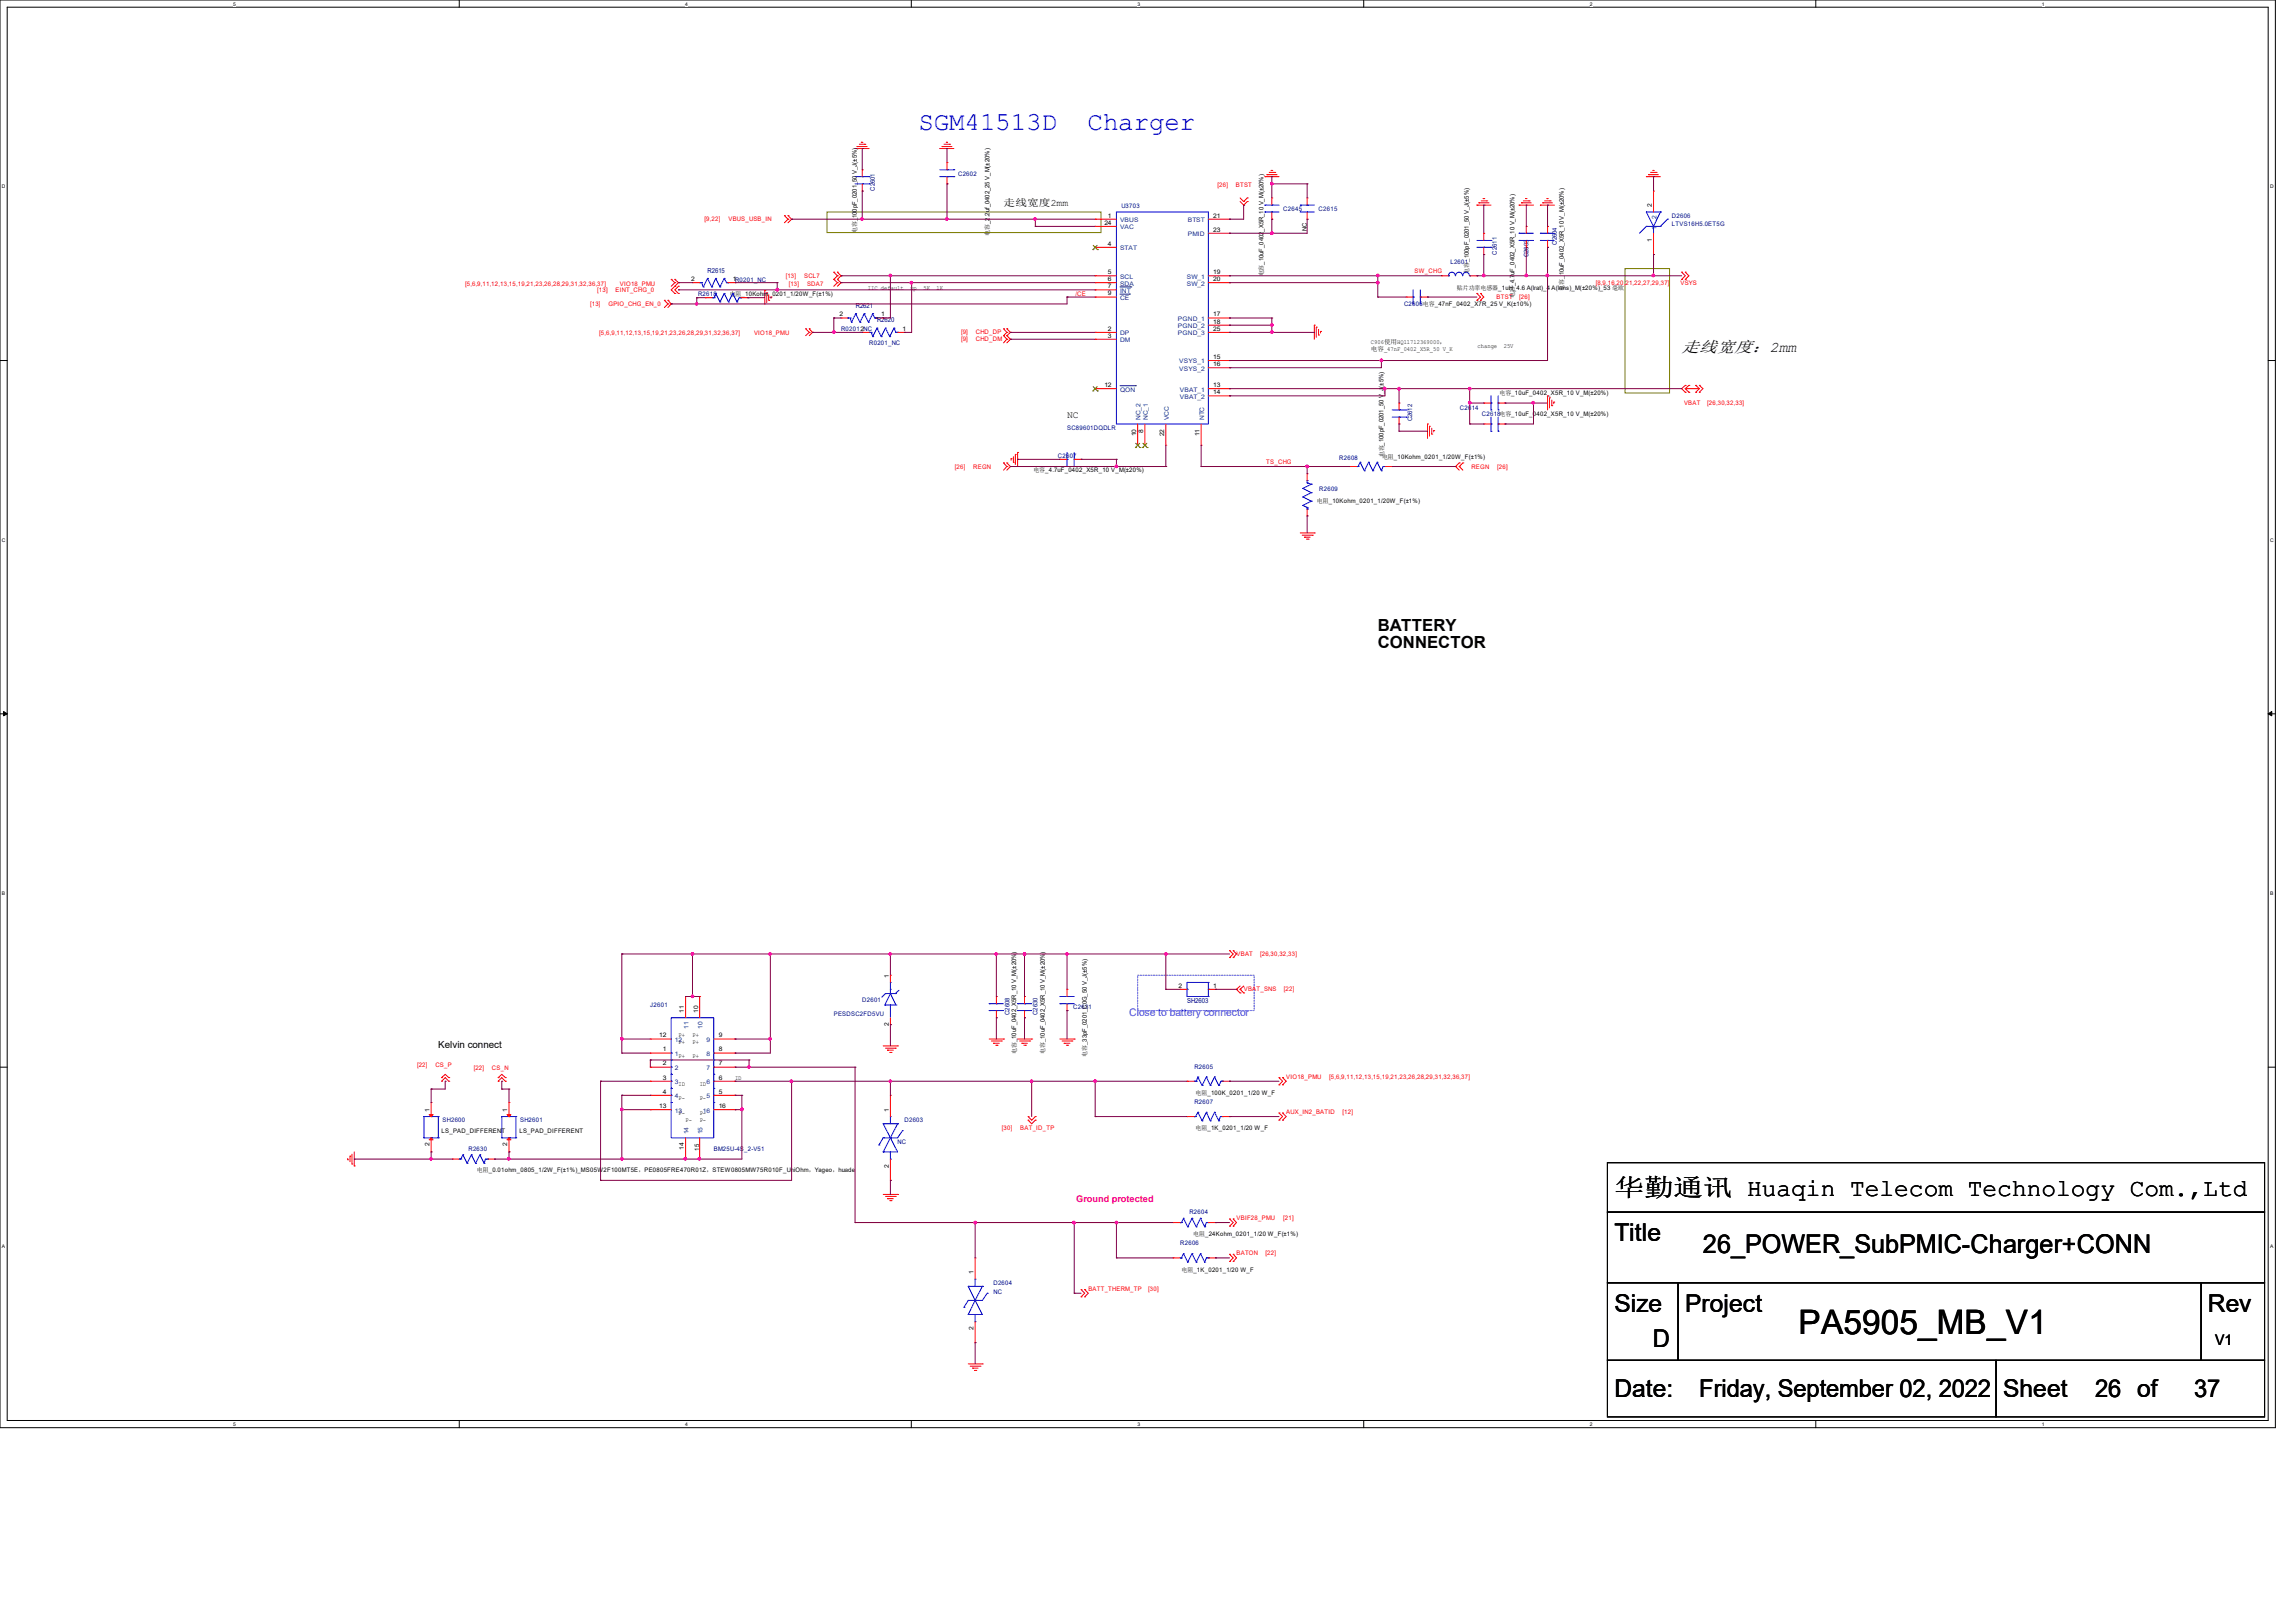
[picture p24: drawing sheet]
<svg xmlns="http://www.w3.org/2000/svg" width="297mm" height="210mm" viewBox="0 0 297 210" stroke-linecap="round" stroke-linejoin="round" font-family="sans-serif">
<defs><g id="words">
<text font-size="4.4" x="232.7" y="172.6">PA5905_MB_V1</text>
<g font-size="3.3" fill="#00f">
<text x="118.9" y="16.8">SGM41513D</text>
<text x="140.7" y="16.8">Charger</text>
</g>
<text font-size="3.3" x="220.4" y="162.1">26_POWER_SubPMIC-Charger+CONN</text>
<g font-size="3.2">
<text x="209" y="154.8">华勤通讯 Huaqin Telecom Technology Com.,Ltd</text>
<text x="209" y="160.6">Title</text>
<text x="209" y="169.7">Size</text>
<text x="218.1" y="169.7">Project</text>
<text x="285.7" y="169.7">Rev</text>
<text x="213.9" y="174.3">D</text>
<text x="209" y="180.7">Date:</text>
<text x="219.9" y="180.7">Friday, September 02, 2022</text>
<text x="259.3" y="180.7">Sheet</text>
<text x="271.1" y="180.7">26 of</text>
<text x="283.9" y="180.7">37</text>
</g>
<g font-size="2.2">
<text x="178.3" y="81.6">BATTERY</text>
<text x="178.3" y="83.9">CONNECTOR</text>
</g>
<text font-size="2.1" x="217.6" y="45.5">走线宽度：2mm</text>
<text font-size="1.9" x="286.7" y="174.1">V1</text>
<text font-size="1.4" fill="#8000ff" x="146.1" y="131.5">Close to battery connector</text>
<g font-size="1.3">
<text x="129.9" y="26.7">走线宽度2mm</text>
<text x="138.1" y="54.1">NC</text>
<text x="56.7" y="135.6">Kelvin connect</text>
</g>
<text font-size="1.2" fill="#ff0080" x="139.3" y="155.6">Ground protected</text>
<g font-size=".9" fill="#000080">
<text x="91.6" y="35.3">R2615</text>
<text x="110.7" y="39.9">R2621</text>
<text x="113.5" y="41.7">R2620</text>
<text x="153.6" y="129.8">SH2603</text>
</g>
<g font-size=".8" fill="#000080">
<text x="124" y="22.7">C2602</text>
<text x="113.2" y="24.7" transform="rotate(-90 113.2 24.7)">C2601</text>
<text x="145.1" y="26.9">U3703</text>
<text x="166.1" y="27.3">C2645</text>
<text x="170.7" y="27.3">C2615</text>
<text x="216.4" y="28.2">D2606</text>
<text x="216.4" y="29.3">LTVS16H5.0ET5G</text>
<text x="187.7" y="34.2">L2601</text>
<text x="193.7" y="32.9" transform="rotate(-90 193.7 32.9)">C2611</text>
<text x="197.8" y="33.3" transform="rotate(-90 197.8 33.3)">C2603</text>
<text x="201.5" y="31.7" transform="rotate(-90 201.5 31.7)">C2604</text>
<text x="90.3" y="38.3">R2618</text>
<text x="181.7" y="39.6">C2606电容_47nF_0402_X7R_25 V_K(±10%)</text>
<text x="108.8" y="42.8">R0201_NC</text>
<text x="112.5" y="44.7">R0201_NC</text>
<text x="188.9" y="53.1">C2614</text>
<text x="191.8" y="53.8">C2618电容_10uF_0402_X5R_10 V_M(±20%)</text>
<text x="136.9" y="59.3">C2607</text>
<text x="138.1" y="55.6">SC89601DQDLR</text>
<text x="173.3" y="59.5">R2608</text>
<text x="182.7" y="54.5" transform="rotate(-90 182.7 54.5)">C2612</text>
<text x="170.7" y="63.6">R2609</text>
<text x="84.2" y="130.3">J2601</text>
<text x="107.9" y="131.5">PESDSC2FD5VU</text>
<text x="111.6" y="129.7">D2601</text>
<text x="130.6" y="131.3" transform="rotate(-90 130.6 131.3)">C2608</text>
<text x="134.3" y="131.3" transform="rotate(-90 134.3 131.3)">C2630</text>
<text x="138.9" y="130.5">C2631</text>
<text x="154.6" y="142.9">R2607</text>
<text x="154.6" y="138.3">R2605</text>
<text x="57.3" y="145.2">SH2600</text>
<text x="60.6" y="148.9">R2630</text>
<text x="67.3" y="145.2">SH2601</text>
<text x="92.4" y="148.9">BM25U-4S_2-V51</text>
<text x="116.2" y="148">NC</text>
<text x="117.1" y="145.2">D2603</text>
<text x="152.7" y="161.2">R2606</text>
<text x="153.9" y="157.1">R2604</text>
<text x="128.6" y="166.3">D2604</text>
<text x="128.6" y="167.4">NC</text>
</g>
<g font-size=".8" fill="#f00">
<text x="91.2" y="28.7">[9,22]</text>
<text x="94.3" y="28.7">VBUS_USB_IN</text>
<text x="157.6" y="24.2">[26]</text>
<text x="159.9" y="24.2">BTST</text>
<text x="101.7" y="36">[13]</text>
<text x="104.1" y="36">SCL7</text>
<text x="183.1" y="35.3">SW_CHG</text>
<text x="60.2" y="37">[5,6,9,11,12,13,15,19,21,23,26,28,29,31,32,36,37]</text>
<text x="76.4" y="39.6">[13]</text>
<text x="77.3" y="37.8">[13]</text>
<text x="78.7" y="39.6">GPIO_CHG_EN_0</text>
<text x="79.7" y="37.8">EINT_CHG_0</text>
<text x="80.2" y="37">VIO18_PMU</text>
<text x="102.1" y="37">[13]</text>
<text x="104.4" y="37">SDA7</text>
<text x="139.2" y="38.3">/CE</text>
<text x="193.7" y="38.7">BTST</text>
<text x="196.6" y="38.7">[26]</text>
<text x="206.5" y="36.9">[8,9,16,20,21,22,27,29,37]</text>
<text x="217.5" y="36.9">VSYS</text>
<text x="77.6" y="43.4">[5,6,9,11,12,13,15,19,21,23,26,28,29,31,32,36,37]</text>
<text x="97.6" y="43.4">VIO18_PMU</text>
<text x="124.4" y="43.2">[9]</text>
<text x="124.4" y="44.1">[9]</text>
<text x="126.3" y="43.2">CHD_DP</text>
<text x="126.3" y="44.1">CHD_DM</text>
<text x="217.9" y="52.4">VBAT</text>
<text x="221" y="52.4">[26,30,32,33]</text>
<text x="163.9" y="60">TS_CHG</text>
<text x="123.6" y="60.7">[26]</text>
<text x="125.9" y="60.7">REGN</text>
<text x="190.4" y="60.7">REGN</text>
<text x="193.8" y="60.7">[26]</text>
<text x="160" y="123.7">VBAT</text>
<text x="163.1" y="123.7">[26,30,32,33]</text>
<text x="161" y="128.2">VBAT_SNS</text>
<text x="166.2" y="128.2">[22]</text>
<text x="54" y="138.1">[22]</text>
<text x="56.3" y="138.1">CS_P</text>
<text x="61.3" y="138.5">[22]</text>
<text x="63.7" y="138.5">CS_N</text>
<text x="166.5" y="139.6">VIO18_PMU</text>
<text x="172" y="139.6">[5,6,9,11,12,13,15,19,21,23,26,28,29,31,32,36,37]</text>
<text x="129.7" y="146.2">[30]</text>
<text x="132" y="146.2">BAT_ID_TP</text>
<text x="166.5" y="144.1">AUX_IN2_BATID</text>
<text x="173.7" y="144.1">[12]</text>
<text x="160" y="157.9">VBIF28_PMU</text>
<text x="166.1" y="157.9">[21]</text>
<text x="140.9" y="167">BATT_THERM_TP</text>
<text x="148.6" y="167">[30]</text>
<text x="160" y="162.4">BATON</text>
<text x="163.8" y="162.4">[22]</text>
</g>
<g font-size=".8">
<text x="142.9" y="29.1">24</text>
<text x="143.4" y="28.2">1</text>
<text x="157" y="28.2">21</text>
<text x="157" y="30">23</text>
<text x="169.1" y="29.9" transform="rotate(-90 169.1 29.9)">NC</text>
<text x="213.8" y="26.8" transform="rotate(-90 213.8 26.8)">2</text>
<text x="110.9" y="30.2" transform="rotate(-90 110.9 30.2)">电容_100pF_0201_50 V_J(±5%)</text>
<text x="128.1" y="30.5" transform="rotate(-90 128.1 30.5)">电容_2.2uf_0402_25 V_M(±20%)</text>
<text x="143.4" y="31.8">4</text>
<text x="143.4" y="35.5">5</text>
<text x="157" y="35.5">19</text>
<text x="163.5" y="35.8" transform="rotate(-90 163.5 35.8)">电容_10uF_0402_X5R_10 V_M(±20%)</text>
<text x="190.1" y="35.4" transform="rotate(-90 190.1 35.4)">电容_100pF_0201_50 V_J(±5%)</text>
<text x="213.8" y="31.3" transform="rotate(-90 213.8 31.3)">1</text>
<text x="89.5" y="36.4">2</text>
<text x="94.4" y="38.3">电阻_10Kohm_0201_1/20W_F(±1%)</text>
<text x="94.8" y="36.4">1R0201_NC</text>
<text x="108.6" y="40.9">2</text>
<text x="112.3" y="37.5">IIC default</text>
<text x="114" y="40.9">1</text>
<text x="117.8" y="37.5">up</text>
<text x="119.5" y="37.5">5K</text>
<text x="121.2" y="37.5">1K</text>
<text x="143.4" y="36.4">6</text>
<text x="143.4" y="37.3">7</text>
<text x="143.4" y="38.2">9</text>
<text x="157" y="40.9">17</text>
<text x="157" y="41.9">18</text>
<text x="157" y="36.4">20</text>
<text x="188.6" y="37.5">贴片功率电感器_1uH_4.6 A(lrat)_4 A(lrms)_M(±20%)_53 毫欧</text>
<text x="196" y="38.6" transform="rotate(-90 196 38.6)">电容_4.7uF_0402_X5R_10 V_M(±20%)</text>
<text x="202.4" y="37.6" transform="rotate(-90 202.4 37.6)">电容_10uF_0402_X5R_10 V_M(±20%)</text>
<text x="111.4" y="42.8">2</text>
<text x="116.8" y="42.8">1</text>
<text x="143.4" y="42.8">2</text>
<text x="143.4" y="43.7">3</text>
<text x="157" y="46.4">15</text>
<text x="157" y="47.4">16</text>
<text x="157" y="42.8">25</text>
<text x="177.4" y="45.4">电容_47nF_0402_X5R_50 V_K</text>
<text x="177.4" y="44.6">C906使用HQ11712369000，</text>
<text x="191.2" y="45">change</text>
<text x="194.6" y="45">25V</text>
<text x="142.9" y="50.1">12</text>
<text x="157" y="50.1">13</text>
<text x="157" y="51">14</text>
<text x="194.1" y="51.1">电容_10uF_0402_X5R_10 V_M(±20%)</text>
<text x="147" y="56.4" transform="rotate(-90 147 56.4)">10</text>
<text x="147.9" y="56" transform="rotate(-90 147.9 56)">8</text>
<text x="150.7" y="56.4" transform="rotate(-90 150.7 56.4)">22</text>
<text x="155.2" y="56.4" transform="rotate(-90 155.2 56.4)">11</text>
<text x="178.9" y="59.4">电阻_10Kohm_0201_1/20W_F(±1%)</text>
<text x="179.1" y="59.2" transform="rotate(-90 179.1 59.2)">电容_100pF_0201_50 V_J(±5%)</text>
<text x="133.7" y="61.1">电容_4.7uF_0402_X5R_10 V_M(±20%)</text>
<text x="170.4" y="65.1">电阻_10Kohm_0201_1/20W_F(±1%)</text>
<text x="88.5" y="131.1" transform="rotate(-90 88.5 131.1)">11</text>
<text x="90.3" y="131.1" transform="rotate(-90 90.3 131.1)">10</text>
<text x="115" y="126.5" transform="rotate(-90 115 126.5)">1</text>
<text x="152.5" y="127.8">2</text>
<text x="157" y="127.8">1</text>
<text x="85.3" y="134.2">12</text>
<text x="85.8" y="136.1">1</text>
<text x="85.8" y="137.9">2</text>
<text x="87.8" y="136.9">P+</text>
<text x="87.8" y="135.1">P+</text>
<text x="87.8" y="134.2">P+</text>
<text x="89.6" y="136.9">P+</text>
<text x="89.6" y="135.1">P+</text>
<text x="89.6" y="134.2">P+</text>
<text x="93" y="137.9">7</text>
<text x="93" y="136.1">8</text>
<text x="93" y="134.2">9</text>
<text x="115" y="132.8" transform="rotate(-90 115 132.8)">2</text>
<text x="131.5" y="136.4" transform="rotate(-90 131.5 136.4)">电容_10uF_0402_X5R_10 V_M(±20%)</text>
<text x="135.2" y="136.4" transform="rotate(-90 135.2 136.4)">电容_10uF_0402_X5R_10 V_M(±20%)</text>
<text x="140.7" y="136.7" transform="rotate(-90 140.7 136.7)">电容_33pF_0201_C0G_50 V_J(±5%)</text>
<text x="55.6" y="143.9" transform="rotate(-90 55.6 143.9)">1</text>
<text x="65.7" y="143.9" transform="rotate(-90 65.7 143.9)">1</text>
<text x="85.3" y="143.4">13</text>
<text x="85.8" y="139.7">3</text>
<text x="85.8" y="141.5">4</text>
<text x="87.8" y="142.4">P-</text>
<text x="87.8" y="140.6">ID</text>
<text x="90.6" y="142.4">P-</text>
<text x="90.6" y="140.6">ID</text>
<text x="93" y="141.5">5</text>
<text x="93" y="139.7">6</text>
<text x="93" y="143.4">16</text>
<text x="95.1" y="139.7">ID</text>
<text x="115" y="143.9" transform="rotate(-90 115 143.9)">1</text>
<text x="154.7" y="141.7">电阻_100K_0201_1/20 W_F</text>
<text x="55.6" y="148.3" transform="rotate(-90 55.6 148.3)">2</text>
<text x="57.2" y="146.6">LS_PAD_DIFFERENT</text>
<text x="65.7" y="148.3" transform="rotate(-90 65.7 148.3)">2</text>
<text x="67.2" y="146.6">LS_PAD_DIFFERENT</text>
<text x="87.8" y="144.3">P-</text>
<text x="88.5" y="148.8" transform="rotate(-90 88.5 148.8)">14</text>
<text x="88.7" y="145.2">P-</text>
<text x="90.5" y="148.9" transform="rotate(-90 90.5 148.9)">15</text>
<text x="90.6" y="145.2">P-</text>
<text x="90.6" y="144.3">P-</text>
<text x="154.7" y="146.3">电阻_1K_0201_1/20 W_F</text>
<text x="61.7" y="151.6">电阻_0.01ohm_0805_1/2W_F(±1%)_MS05W2F100MT5E，PE0805FRE470R01Z，STEW0805MW75R010F_UniOhm，Yageo，huade</text>
<text x="115" y="151.1" transform="rotate(-90 115 151.1)">2</text>
<text x="154.4" y="159.9">电阻_24Kohm_0201_1/20 W_F(±1%)</text>
<text x="126" y="164.9" transform="rotate(-90 126 164.9)">1</text>
<text x="152.9" y="164.5">电阻_1K_0201_1/20 W_F</text>
<text x="126" y="172.1" transform="rotate(-90 126 172.1)">2</text>
</g>
<g font-size=".8" fill="#004080">
<text x="145" y="28.7">VBUS</text>
<text x="145" y="29.7">VAC</text>
<text x="153.7" y="28.7">BTST</text>
<text x="214.4" y="29.7" transform="rotate(-90 214.4 29.7)">1</text>
<text x="214.4" y="28.4" transform="rotate(-90 214.4 28.4)">2</text>
<text x="145" y="32.4">STAT</text>
<text x="153.7" y="30.6">PMID</text>
<text x="145" y="36.1">SCL</text>
<text x="145" y="37">SDA</text>
<text x="145" y="37.9">INT</text>
<text x="145" y="38.8">CE</text>
<text x="152.4" y="41.5">PGND_1</text>
<text x="153.6" y="36.1">SW_1</text>
<text x="153.6" y="37">SW_2</text>
<text x="145" y="43.4">DP</text>
<text x="145" y="44.3">DM</text>
<text x="152.4" y="42.5">PGND_2</text>
<text x="152.4" y="43.4">PGND_3</text>
<text x="152.6" y="47">VSYS_1</text>
<text x="152.6" y="48">VSYS_2</text>
<text x="145" y="50.7">QON</text>
<text x="152.7" y="50.7">VBAT_1</text>
<text x="152.7" y="51.6">VBAT_2</text>
<text x="147.6" y="54.4" transform="rotate(-90 147.6 54.4)">NC_2</text>
<text x="148.5" y="54.4" transform="rotate(-90 148.5 54.4)">NC_1</text>
<text x="151.3" y="54.4" transform="rotate(-90 151.3 54.4)">VCC</text>
<text x="155.8" y="54.4" transform="rotate(-90 155.8 54.4)">NTC</text>
<text x="87.3" y="136.6">1</text>
<text x="87.3" y="134.8">12</text>
<text x="89.1" y="133.1" transform="rotate(-90 89.1 133.1)">11</text>
<text x="90.9" y="133.1" transform="rotate(-90 90.9 133.1)">10</text>
<text x="91.4" y="136.6">8</text>
<text x="91.4" y="134.8">9</text>
<text x="87.3" y="138.5">2</text>
<text x="87.3" y="140.3">3</text>
<text x="87.3" y="142.1">4</text>
<text x="87.3" y="144">13</text>
<text x="91" y="144">16</text>
<text x="91.4" y="142.1">5</text>
<text x="91.4" y="140.3">6</text>
<text x="91.4" y="138.5">7</text>
<text x="89.1" y="146.8" transform="rotate(-90 89.1 146.8)">14</text>
<text x="90.9" y="146.8" transform="rotate(-90 90.9 146.8)">15</text>
</g>
<g font-size=".6">
<text x="30.2" y=".7">5</text>
<text x="88.7" y=".7">4</text>
<text x="147.2" y=".7">3</text>
<text x="205.7" y=".7">2</text>
<text x="264.2" y=".7">1</text>
<text x=".3" y="24.4">D</text>
<text x="293.8" y="24.4">D</text>
<text x=".3" y="70.1">C</text>
<text x="293.8" y="70.1">C</text>
<text x=".3" y="115.8">B</text>
<text x="293.8" y="115.8">B</text>
<text x=".3" y="161.5">A</text>
<text x="293.8" y="161.5">A</text>
<text x="30.2" y="184.5">5</text>
<text x="88.7" y="184.5">4</text>
<text x="147.2" y="184.5">3</text>
<text x="205.7" y="184.5">2</text>
<text x="264.2" y="184.5">1</text>
</g>
</g></defs>
<path d="M0 0h294.5v184.7h-294.5zM.9 .9h292.6v182.9h-292.6z" fill="none" stroke="#000" stroke-width=".13"/>
<g fill="#fff">
<path d="M30.2 .1h.3v.7h-.3z"/>
<path d="M30.2 183.9h.3v.8h-.3z"/>
</g>
<path d="M59.4 0v.9M59.4 183.8v.9" fill="none" stroke="#000" stroke-width=".13"/>
<g fill="#fff">
<path d="M88.7 .1h.3v.7h-.3z"/>
<path d="M88.7 183.9h.3v.8h-.3z"/>
</g>
<path d="M117.9 0v.9M117.9 183.8v.9" fill="none" stroke="#000" stroke-width=".13"/>
<g fill="#fff">
<path d="M147.2 .1h.3v.7h-.3z"/>
<path d="M147.2 183.9h.3v.8h-.3z"/>
</g>
<path d="M176.5 0v.9M176.5 183.8v.9" fill="none" stroke="#000" stroke-width=".13"/>
<g fill="#fff">
<path d="M205.7 .1h.4v.7h-.4z"/>
<path d="M205.7 183.9h.4v.8h-.4z"/>
</g>
<path d="M235 0v.9M235 183.8v.9" fill="none" stroke="#000" stroke-width=".13"/>
<g fill="#fff">
<path d="M264.2 .1h.4v.7h-.4z"/>
<path d="M264.2 183.9h.4v.8h-.4z"/>
<path d="M.3 23.8h.4v.7h-.4z"/>
<path d="M293.8 23.8h.5v.7h-.5z"/>
<path d="M.3 69.5h.4v.7h-.4z"/>
<path d="M293.8 69.5h.5v.7h-.5z"/>
</g>
<path d="M0 46.7h.9M293.5 46.7h1" fill="none" stroke="#000" stroke-width=".13"/>
<g fill="#fff">
<path d="M.3 115.2h.4v.8h-.4z"/>
<path d="M293.8 115.2h.4v.8h-.4z"/>
</g>
<path d="M0 92.4h.9M293.5 92.4h1" fill="none" stroke="#000" stroke-width=".13"/>
<path d="M.5 92.1l.4 .3-.4 .2zM293.5 92.4l.5-.3v.5z" fill="#000" stroke="#000" stroke-width=".13"/>
<g fill="#fff">
<path d="M.3 161h.3v.7h-.3z"/>
<path d="M293.8 161h.4v.7h-.4z"/>
</g>
<path d="M0 138.1h.9M293.5 138.1h1M208 156.8h85.1v9.2h-85.1zM208 150.5h85.1v6.3h-85.1zM208 166h9.2v10h-9.2zM208 176h50.3v7.3h-50.3zM217.2 166h67.7v10h-67.7zM258.3 176h34.8v7.3h-34.8zM284.9 166h8.2v10h-8.2z" fill="none" stroke="#000" stroke-width=".13"/>
<path d="M107 27.4h35.5v2.7h-35.5zM210.3 34.8h5.8v16h-5.8z" fill="none" stroke="#808000" stroke-width=".13"/>
<path d="M147.2 126.2h15.1v4.6h-15.1z" fill="none" stroke="#8000ff" stroke-width=".13" stroke-dasharray=".2 .2"/>
<g fill="none" stroke="#f00" stroke-width=".13">
<path d="M110.7 19.2h.1M110.7 19.2h1.8M110.9 19h.1M110.9 19h1.3M111.2 18.7h.7M111.5 18.4h.1M111.5 18.4h.2M111.9 18.7h.1M121.6 19.2h.1M121.6 19.2h1.8M121.9 19h.1M121.9 19h1.3"/>
<path d="M122.2 18.7h.7M122.5 18.4h.1M122.9 18.7h.1M86 38.9h.1M86 38.9l.4 .4M86.4 39.3h.1M86.4 38.9h.1M86.4 39.3l-.4 .5M86.4 38.9l.5 .4M86.9 36.2h.1M86.9 39.3h.1M86.9 36.2l.4 .4"/>
<path d="M86.9 39.3l-.5 .5M87.3 36.6h.1M87.3 36.2h.1M87.3 37h.1M87.3 38h.1M87.3 36.6l-.4 .4M87.3 36.2l.5 .4M87.8 36.6h.1M87.8 37h.1M87.8 38h.1M87.8 36.6l-.9 .9 .4 .5M87.8 37l-.5 .5 .5 .5"/>
<path d="M89.6 36.6h.1M89.6 36.6h1M91.3 38.5h.1M91.3 38.5h.9M94.2 36.6h.9M95.1 36.6h.1M95.8 38.5h1M96.8 38.5h.1M99 37.6h.1M99 37.6v1.8M99.2 37.9h.1M99.2 37.9v1.3"/>
<path d="M99.5 38.9h.1M99.5 38.1v.8M99.8 38.4h.1M99.8 38.4v.2M101.5 27.9h.1M101.5 27.9l.5 .5M102 28.4h.1M102 27.9h.1M102 28.4l-.5 .4M102 27.9l.4 .5M102.4 28.4h.1M102.4 28.4l-.4 .4"/>
<path d="M107.9 35.2h.1M107.9 36.2h.1M107.9 35.2l.5 .5M107.9 36.2l.5 .4M108.4 35.7h.1M108.4 35.2h.1M108.4 36.6h.1M108.4 36.2h.1M108.4 35.7l-.5 .5M108.4 35.2l.4 .5M108.4 36.6l-.5 .4M108.4 36.2l.4 .4"/>
<path d="M108.8 35.7h.1M108.8 36.6h.1M108.8 35.7l-.4 .5M108.8 36.6l-.4 .4M111.6 24.7h.1M111.6 22h.1M111.6 22v.9M111.6 23.8v.9M122.6 23.8h.1M122.6 21h.1M122.6 21v1M122.6 22.9v.9"/>
<path d="M141.7 28.4h.1M141.7 32h.1M141.7 35.7h.1M141.7 36.6h.1M141.7 37.5h.1M141.7 38.4h.1M141.7 29.3h.1M141.7 36.6h2.8M141.7 35.7h2.8M141.7 38.4h2.8M141.7 28.4h2.8M141.7 32h2.8"/>
<path d="M141.7 37.5h2.8M141.7 29.3h2.8M156.4 36.6h2.7M156.4 35.7h2.7M156.4 28.4h2.7M156.4 30.2h2.7M159.1 35.7h.1M159.1 36.6h.1M159.1 28.4h.1M159.1 30.2h.1M160.5 25.6l.5 .5M160.5 26.1l.5 .4"/>
<path d="M161 26.1h.1M161 26.5h.1M161.4 25.6h.1M161.4 26.1h.1M161.4 25.6l-.4 .5M161.4 26.1l-.4 .4M163.7 22.9h.1M163.7 22.9h1.8M164 22.6h.1M164 22.6h1.3M164.3 22.3h.7M164.5 22.1h.1"/>
<path d="M164.5 22.1h.2M164.6 25.6h.1M164.6 28.4h.1M164.6 25.6v.9M164.6 27.4v1M165 22.3h.1M169.2 25.6h.1M169.2 28.4h.1M169.2 25.6v.9M169.2 27.4v1M182 38.4h.1M182 38.4h.9"/>
<path d="M183.8 38.4h.9M184.7 38.4h.1M186.6 35.7h.1M186.6 35.7h.9M190.2 35.7h.9M191.1 26.5h.1M191.1 38h.1M191.1 38.9h.1M191.1 35.7h.1M191.1 26.5h1.9M191.1 38l.5 .4-.5 .5M191.4 26.2h.1"/>
<path d="M191.4 26.2h1.3M191.6 38h.1M191.6 38.9h.1M191.6 38l.4 .4-.4 .5M191.7 26h.7M191.9 25.7h.1M191.9 25.7h.3M192 32.9h.1M192 30.2h.1M192 30.2v.9M192 32v.9M192.4 26h.1"/>
<path d="M196.6 26.5h.1M196.6 26.5h1.9M196.9 26.2h.1M196.9 26.2h1.3M197.1 26h.8M197.4 25.7h.1M197.4 25.7h.2M197.5 29.3h.1M197.5 32h.1M197.5 29.3v.9M197.5 31.1v.9M197.9 26h.1"/>
<path d="M199.3 26.5h.1M199.3 26.5h1.9M199.6 26.2h.1M199.6 26.2h1.3M199.9 26h.7M200.2 25.7h.1M200.2 25.7h.2M200.3 29.3h.1M200.3 32h.1M200.3 29.3v.9M200.3 31.1v.9M200.6 26h.1"/>
<path d="M213.1 22.9h.1M213.1 22.9h1.8M213.4 22.6h.1M213.4 22.6h1.2M213.6 22.3h.7M213.9 22.1h.1M213.9 22.1h.2M214 32.9h.1M214 24.7h.1M214 24.7v2.7M214 30.2v2.7M214.3 22.3h.1"/>
<path d="M217.6 35.2h.1M217.6 36.2h.1M217.6 35.2l.5 .5-.5 .5M218.1 35.2h.1M218.1 36.2h.1M218.1 35.2l.5 .5-.5 .5M104.3 42.5h.1M104.3 42.5l.4 .5M104.7 43h.1M104.7 42.5h.1M104.7 43l-.4 .4M104.7 42.5l.5 .5"/>
<path d="M105.2 43h.1M105.2 43l-.5 .4M108.8 41.1h.1M108.8 41.1h.9M111.6 43h.1M111.6 43h.9M113.4 41.1h.9M114.3 41.1h.1M116.2 43h.9M117.1 43h.1M129.9 42.5h.1M129.9 43.4h.1"/>
<path d="M129.9 59.9h.1M129.9 42.5l.4 .5M129.9 43.4l.4 .5M129.9 59.9l.4 .5M130.3 43h.1M130.3 42.5h.1M130.3 43.9h.1M130.3 43.4h.1M130.3 59.9h.1M130.3 43l-.4 .4M130.3 42.5l.5 .5M130.3 43.9l-.4 .5"/>
<path d="M130.3 43.4l.5 .5M130.3 59.9l.5 .5M130.8 43h.1M130.8 43.9h.1M130.8 43l-.5 .4M130.8 43.9l-.5 .5M130.9 59.4h.1M130.9 59.4v.2M131.1 59.8h.1M131.1 59.1v.7M131.4 58.8h.1M131.4 58.8v1.3"/>
<path d="M131.7 58.5h.1M131.7 58.5v1.9M137.2 59.4h.1M137.2 59.4h.9M139 59.4h.9M139.9 59.4h.1M141.7 43h.1M141.7 43.9h.1M141.7 50.3h.1M141.7 50.3h2.8M141.7 43h2.8M141.7 43.9h2.8"/>
<path d="M147.2 57.6h.1M147.2 54.9v2.7M148.2 57.6h.1M148.2 54.9v2.7M150.9 57.6h.1M150.9 54.9v2.7M155.4 57.6h.1M155.4 54.9v2.7M156.4 50.3h2.7M156.4 41.1h2.7M156.4 43h2.7M156.4 51.2h2.7"/>
<path d="M156.4 46.7h2.7M156.4 47.6h2.7M156.4 42.1h2.7M159.1 50.3h.1M159.1 51.2h.1M159.1 46.7h.1M159.1 47.6h.1M159.1 41.1h.1M159.1 42.1h.1M159.1 43h.1M170.1 42.1h.1M170.1 42.1v1.8"/>
<path d="M170.3 42.3h.1M170.3 42.3v1.3M170.6 43.3h.1M170.6 42.6v.7M170.9 42.9h.1M170.9 42.9v.2M181.1 54.9h.1M181.1 52.2h.1M181.1 52.2v.8M181.1 54v.9M184.7 54.9h.1M184.7 54.9v1.8"/>
<path d="M185 55.2h.1M185 55.2v1.2M185.3 56.2h.1M185.3 55.4v.8M185.5 55.7h.1M185.5 55.7v.2M188.8 59.9h.1M188.8 59.9l-.4 .5M189.3 59.9h.1M189.3 59.9l-.5 .5M192 52.2h.1M192 54.9h.1"/>
<path d="M192 52.2h1M192 54.9h1M193.9 52.2h.9M193.9 54.9h.9M194.8 52.2h.1M194.8 54.9h.1M200.3 51.2h.1M200.3 51.2v1.8M200.5 51.5h.1M200.5 51.5v1.3M200.8 52.5h.1M200.8 51.8v.7"/>
<path d="M201.1 52h.1M201.1 52v.2M218.1 49.9h.1M218.1 50.8h.1M218.1 50.3h.1M218.1 49.9l-.5 .4 .5 .5M218.1 50.3l.5 .5M218.1 50.3h1.8M218.6 50.8h.1M218.6 49.9h.1M218.6 49.9l-.5 .4M219.5 49.9h.1"/>
<path d="M219.5 50.8h.1M219.5 49.9l.4 .4M219.9 50.8h.1M219.9 49.9h.1M219.9 49.9l.5 .4-.5 .5M219.9 50.3l-.4 .5M130.3 60.4h.1M130.3 60.4l-.4 .4M130.8 60.4h.1M130.8 60.4l-.5 .4M168.3 69h1.8M168.5 69.3h1.3"/>
<path d="M168.8 69.5h.1M168.8 69.5h.7M169.1 69.8h.2M169.2 66.8h.1M169.2 61.3h.1M169.2 61.3v.9M169.2 65.9v.9M169.3 69.8h.1M169.8 69.3h.1M170.1 69h.1M174.7 60.4h.1M174.7 60.4h.9"/>
<path d="M179.2 60.4h1M180.2 60.4h.1M188.4 60.4h.1M188.4 60.4l.4 .4M188.8 60.4h.1M188.8 60.4l.5 .4M57.1 139.4h.1M57.1 139.9h.1M57.1 139.4l.5-.4 .5 .4M57.1 139.9l.5-.5 .5 .5M58.1 139.4h.1M58.1 139.9h.1"/>
<path d="M64.5 139.4h.1M64.5 139.9h.1M64.5 139.4l.4-.4 .5 .4M64.5 139.9l.4-.5 .5 .5M65.4 139.4h.1M65.4 139.9h.1M84.2 136.3h.1M84.2 138.1h.1M84.2 139.9h.1M84.2 134.5h.1M84.2 134.5h2.7M84.2 136.3h2.7"/>
<path d="M84.2 138.1h2.7M84.2 139.9h2.7M88.7 128.9h.1M88.7 128.9v2.8M90.6 128.9h.1M90.6 128.9v2.8M92.4 134.5h2.7M92.4 136.3h2.7M92.4 138.1h2.7M92.4 139.9h2.7M95.1 139.9h.1M95.1 138.1h.1"/>
<path d="M95.1 136.3h.1M95.1 134.5h.1M114.3 135.3h1.9M114.6 135.6h1.3M114.9 135.9h.1M114.9 135.9h.7M115.1 136.2h.2M115.2 126.2h.1M115.2 132.6h.1M115.2 126.2v.9M115.2 131.7v.9M115.3 136.2h.1"/>
<path d="M115.9 135.6h.1M116.2 135.3h.1M128 134.5h1.9M128.3 134.7h1.3M128.6 135h.1M128.6 135h.7M128.9 135.3h.1M128.9 128.9h.1M128.9 131.7h.1M128.9 128.9v1M128.9 130.8v.9M129 135.3h.1"/>
<path d="M129.6 134.7h.1M129.9 134.5h.1M131.7 134.5h1.8M132 134.7h1.3M132.2 135h.1M132.2 135h.8M132.5 135.3h.2M132.6 128.9h.1M132.6 131.7h.1M132.6 128.9v1M132.6 130.8v.9M132.7 135.3h.1"/>
<path d="M133.3 134.7h.1M133.5 134.5h.1M137.2 134.5h1.8M137.5 134.7h1.2M137.7 135h.1M137.7 135h.8M138 135.3h.2M138.1 128h.1M138.1 130.8h.1M138.1 128v.9M138.1 129.9v.9M138.2 135.3h.1"/>
<path d="M138.7 134.7h.1M139 134.5h.1M152.7 128h.1M152.7 128h.9M153.6 139.9h.1M153.6 139.9h1M156.4 128h.9M157.3 128h.1M158.2 139.9h.9M159.1 123.9h.1M159.1 123h.1M159.1 139.9h.1"/>
<path d="M159.1 123l.5 .4-.5 .5M159.6 123.9h.1M159.6 123h.1M159.6 123l.4 .4-.4 .5M160 128h.1M160 128l.5 .5M160.5 128h.1M160.5 128.5h.1M160.5 128l.5 .5M160.5 127.6l-.5 .4M161 128.5h.1M161 127.6l-.5 .4"/>
<path d="M165.5 139.4h.1M165.5 139.4l.5 .5-.5 .5M166 139.4h.1M166 139.4l.5 .5-.5 .5M45 150.1h.1M45 149.9v.2M45.3 149.6h.1M45.3 149.6v.7M45.6 150.6h.1M45.6 149.4v1.2M45.8 150.9h.1M45.8 149.1v1.8"/>
<path d="M55.8 142.7h.1M55.8 149.1h.1M55.8 142.7v1.8M55.8 147.2v1.9M58.5 150h.1M58.5 150h.9M63.1 150h.9M64 150h.1M65.9 142.7h.1M65.9 149.1h.1M65.9 142.7v1.8M65.9 147.2v1.9"/>
<path d="M84.2 141.7h.1M84.2 143.6h.1M84.2 141.7h2.7M84.2 143.6h2.7M88.7 150h.1M88.7 147.2v2.8M90.6 150h.1M90.6 147.2v2.8M92.4 141.7h2.7M92.4 143.6h2.7M95.1 141.7h.1M95.1 143.6h.1"/>
<path d="M114.3 154.6h1.9M114.6 154.8h1.3M114.9 155.1h.1M114.9 155.1h.7M115.1 155.4h.2M115.2 141.7h.1M115.2 152.7h.1M115.2 141.7v2.8M115.2 150v2.7M115.3 155.4h.1M115.9 154.8h.1M116.2 154.6h.1"/>
<path d="M133.1 144.9h.1M133.1 144.5h.1M133.1 144.9l.4 .5 .5-.5M133.1 144.5l.4 .4 .5-.4M134 144.9h.1M134 144.5h.1M151.8 158.2h.1M151.8 158.2h.9M153.6 144.5h.1M153.6 144.5h1M156.4 158.2h.9M157.3 158.2h.1"/>
<path d="M158.2 144.5h.9M159.1 157.7h.1M159.1 158.7h.1M159.1 144.5h.1M159.1 157.7l.5 .5-.5 .5M159.6 157.7h.1M159.6 158.7h.1M159.6 157.7l.4 .5-.4 .5M165.5 140.4h.1M165.5 144.9h.1M165.5 144h.1M165.5 144l.5 .5-.5 .4"/>
<path d="M166 140.4h.1M166 144.9h.1M166 144h.1M166 144l.5 .5-.5 .4M125.3 176.5h1.8M125.6 176.8h1.2M125.9 177h.1M125.9 177h.7M126.1 177.3h.2M126.2 162.8h.1M126.2 173.7h.1M126.2 162.8v2.7"/>
<path d="M126.2 171v2.7M126.3 177.3h.1M126.8 176.8h.1M127.1 176.5h.1M139.9 167.8h.1M139.9 166.9h.1M139.9 166.9l.5 .4-.5 .5M140.4 167.8h.1M140.4 166.9h.1M140.4 166.9l.4 .4-.4 .5M151.8 162.8h.1M151.8 162.8h.9"/>
<path d="M156.4 162.8h.9M157.3 162.8h.1M159.1 162.3h.1M159.1 163.2h.1M159.1 162.3l.5 .5-.5 .4M159.6 162.3h.1M159.6 163.2h.1M159.6 162.3l.4 .5-.4 .4"/>
</g>
<g fill="none" stroke="#00f" stroke-width=".13">
<path d="M90.6 36.6h.1M90.6 36.6h.2M90.8 36.6h.1M90.8 36.6l.2 .5M91 37.1h.1M91.6 36h.1M91.6 36l-.6 1.1M91.6 36l.5 1.1M92.1 37.1h.1M92.2 38.5h.1M92.2 38.5h.3M92.5 38.5h.1"/>
<path d="M92.6 36h.1M92.6 38h.1M92.6 36l-.5 1.1M92.6 36l.6 1.1M92.6 38l-.1 .5M92.6 38l.6 1.1M93.2 37.1h.1M93.2 39.1h.1M93.7 36h.1M93.7 38h.1M93.7 36l-.5 1.1M93.7 36l.3 .6"/>
<path d="M93.7 38l-.5 1.1M93.7 38l.6 1.1M94 36.6h.1M94 36.6h.2M94.2 36.6h.1M94.3 39.1h.1M94.8 38h.1M94.8 38l-.5 1.1M94.8 38l.6 1.1M95.4 39.1h.1M95.7 38.5h.1M95.7 38.5l-.3 .6"/>
<path d="M95.8 38.5h.1M110.7 22.9h1.8M110.7 23.8h1.8M111.6 23.8h.1M111.6 22.9h.1M112.5 23.8h.1M112.5 22.9h.1M121.6 22.9h1.8M121.6 22h1.8M122.6 22.9h.1M122.6 22h.1M123.4 22.9h.1"/>
<path d="M123.4 22h.1M144.5 27.4h11.9v27.5h-11.9zM163.7 26.5h.1M163.7 27.4h.1M163.7 27.4h1.8M163.7 26.5h1.8M164.6 26.5h.1M164.6 27.4h.1M168.3 26.5h.1M168.3 27.4h.1M168.3 27.4h1.8M168.3 26.5h1.8"/>
<path d="M169.2 26.5h.1M169.2 27.4h.1M182.9 38.4h.1M182.9 39.3h.1M182.9 37.5v1.8M183.8 39.3h.1M183.8 38.4h.1M183.8 37.5v1.8M187.5 35.7h.1M188.3 35.7a.44 .44 0 0 0-.4-.5 .44 .44 0 0 0-.4 .5M189.3 35.7a.44 .44 0 0 0-.5-.5 .44 .44 0 0 0-.4 .5M190.2 35.7a.43 .43 0 0 0-.5-.5 .43 .43 0 0 0-.4 .5"/>
<path d="M190.2 35.7h.1M191.1 31.1h1.9M191.1 32h1.9M192 32h.1M192 31.1h.1M193 32h.1M193 31.1h.1M196.6 30.2h.1M196.6 31.1h.1M196.6 30.2h1.9M196.6 31.1h1.9M197.5 30.2h.1"/>
<path d="M197.5 31.1h.1M199.3 30.2h.1M199.3 31.1h.1M199.3 30.2h1.9M199.3 31.1h1.9M200.3 30.2h.1M200.3 31.1h.1M213.1 27.4h.1M213.1 29.3h.1M213.1 27.4l.9 1.9M213.1 27.4h1.8M213.1 29.3l-.9 .9"/>
<path d="M213.1 29.3h1.8M214 29.3h.1M214 29.3v.9M214.9 27.4h.1M214.9 29.3h.1M214.9 27.4l-.9 1.9M215.8 28.4h.1M215.8 28.4l-.9 .9M109.7 41.1h.1M109.7 41.1h.3M110 41.1h.1M110 41.1l.2 .6"/>
<path d="M110.2 41.7h.1M110.7 40.6h.1M110.7 40.6l-.5 1.1M110.7 40.6l.6 1.1M111.3 41.7h.1M111.8 40.6h.1M111.8 40.6l-.5 1.1M111.8 40.6l.6 1.1M112.4 41.7h.1M112.5 43h.1M112.5 43h.3M112.8 43h.1"/>
<path d="M112.8 43l.1 .6M112.9 40.6h.1M112.9 43.6h.1M112.9 40.6l-.5 1.1M112.9 40.6l.3 .5M113.2 41.1h.1M113.2 41.1h.2M113.4 41.1h.1M113.5 42.5h.1M113.5 42.5l-.6 1.1M113.5 42.5l.5 1.1M114 43.6h.1"/>
<path d="M114.6 42.5h.1M114.6 42.5l-.6 1.1M114.6 42.5l.5 1.1M115.1 43.6h.1M115.7 42.5h.1M115.7 42.5l-.6 1.1M115.7 42.5l.3 .5M116 43h.1M116 43h.2M116.2 43h.1M138.1 59.4h.1M138.1 58.5v1.9"/>
<path d="M139 59.4h.1M139 58.5v1.9M176 59.8h.1M176 59.8l.6 1.1M176 59.8l-.2 .6M177.1 59.8h.1M177.1 59.8l.6 1.1M177.1 59.8l-.5 1.1M178.2 59.8h.1M178.2 59.8l.6 1.1M178.2 59.8l-.5 1.1M180.2 54h1.8"/>
<path d="M180.2 53h1.8M181.1 54h.1M181.1 53h.1M182 54h.1M182 53h.1M193 52.2h.1M193 53h.1M193 54.9h.1M193 55.8h.1M193 51.2v1.8M193 54v1.8M193.9 53h.1"/>
<path d="M193.9 52.2h.1M193.9 55.8h.1M193.9 54.9h.1M193.9 51.2v1.8M193.9 54v1.8M138.1 60.4h.1M139 60.4h.1M168.6 63.2h.1M168.6 64.3h.1M168.6 65.4h.1M168.6 63.2l1.1 .6M168.6 64.3l1.1 .6"/>
<path d="M168.6 65.4l.6 .3M169.2 62.2h.1M169.2 65.9h.1M169.2 62.5h.1M169.2 65.7h.1M169.2 62.2v.3M169.2 65.7v.2M169.2 62.5l.5 .2M169.7 62.7h.1M169.7 63.8h.1M169.7 64.9h.1M169.7 62.7l-1.1 .5"/>
<path d="M169.7 63.8l-1.1 .5M169.7 64.9l-1.1 .5M175.6 60.4h.1M175.6 60.4h.2M175.8 60.4h.1M176.6 60.9h.1M177.7 60.9h.1M178.8 60.9h.1M179 60.4h.1M179 60.4h.2M179 60.4l-.2 .5M179.2 60.4h.1"/>
<path d="M86.9 131.7h5.5v15.5h-5.5zM86.9 139.9h.1M86.9 139h.1M86.9 138.1h.1M86.9 137.2h.1M86.9 136.3h.1M92.4 139.9h.1M92.4 139h.1M92.4 138.1h.1M92.4 137.2h.1M92.4 136.3h.1M114.5 130h.1"/>
<path d="M114.5 130h1.5M114.6 128.6h.1M114.6 128.6l-.5 .4M114.6 128.6h1.3M115.2 130h.1M115.2 127.1h.1M115.2 128.6h.1M115.2 128h.1M115.2 127.1v1.5M115.2 130v1.6M115.2 128.6l-.7 1.4M115.2 128.6l.8 1.4"/>
<path d="M115.9 128.6h.1M116 130h.1M116.3 128.1l-.4 .5M128 129.9h.1M128 130.8h.1M128 129.9h1.9M128 130.8h1.9M128.9 129.9h.1M128.9 130.8h.1M131.7 129.9h.1M131.7 130.8h.1M131.7 129.9h1.8"/>
<path d="M131.7 130.8h1.8M132.6 129.9h.1M132.6 130.8h.1M137.2 128.9h.1M137.2 129.9h.1M137.2 129.9h1.8M137.2 128.9h1.8M138.1 128.9h.1M138.1 129.9h.1M153.6 128h.1M153.6 128.9h.1M153.6 127.1h.1"/>
<path d="M153.6 128.9h2.8M153.6 127.1h2.8M153.6 127.1v1.8M154.6 139.9h.1M154.6 139.9h.2M154.8 139.9h.1M155 139.4h.1M155 139.4l-.2 .5M155 139.4l.6 1.1M156.1 139.4h.1M156.1 139.4l-.5 1.1M156.1 139.4l.5 1.1"/>
<path d="M156.4 128h.1M156.4 127.1h.1M156.4 128.9h.1M156.4 127.1v1.8M157.2 139.4h.1M157.2 139.4l-.6 1.1M157.2 139.4l.5 1.1M158 139.9h.1M158 139.9h.2M158 139.9l-.3 .6M158.2 139.9h.1M54.9 147.2h.1"/>
<path d="M54.9 144.5h.1M54.9 144.5h1.8M54.9 147.2h1.8M54.9 144.5v2.7M55.8 147.2h.1M55.8 144.5h.1M56.7 147.2h.1M56.7 144.5h.1M56.7 144.5v2.7M59.4 150h.1M59.4 150h.2M59.6 150h.1"/>
<path d="M59.9 149.4h.1M59.9 149.4l.6 1.1M59.9 149.4l-.3 .6M60.5 150.5h.1M61 149.4h.1M61 149.4l.6 1.1M61 149.4l-.5 1.1M61.6 150.5h.1M62.1 149.4h.1M62.1 149.4l.6 1.1M62.1 149.4l-.5 1.1M62.7 150.5h.1"/>
<path d="M62.8 150h.1M62.8 150h.3M62.8 150l-.1 .5M63.1 150h.1M64.9 147.2h.1M64.9 144.5h.1M64.9 144.5h1.9M64.9 147.2h1.9M64.9 144.5v2.7M65.9 147.2h.1M65.9 144.5h.1M66.8 147.2h.1"/>
<path d="M66.8 144.5h.1M66.8 144.5v2.7M86.9 142.7h.1M86.9 141.7h.1M86.9 140.8h.1M92.4 141.7h.1M92.4 140.8h.1M92.4 142.7h.1M113.7 148.2h.1M114.3 145.4h.1M114.3 147.2h.1M114.3 149.1h.1"/>
<path d="M114.3 145.4l1.9 3.7h-1.9M114.3 145.4h1.9M114.3 147.2l-.6 1M115.2 147.2h.1M115.2 144.5h.1M115.2 150h.1M115.2 144.5v.9M115.2 149.1v.9M116.2 145.4h.1M116.2 145.4l-1.9 3.7M116.8 146.3h.1M116.8 146.3l-.6 .9h-1.9"/>
<path d="M152.7 158.2h.1M152.7 158.2h.2M152.9 158.2h.1M153.2 157.6h.1M153.2 157.6l.5 1.1M153.2 157.6l-.3 .6M153.7 158.7h.1M154.3 157.6h.1M154.3 157.6l.5 1.1M154.3 157.6l-.6 1.1M154.6 144.5h.1M154.7 144.5h.1"/>
<path d="M154.8 158.7h.1M155 143.9h.1M155 143.9l.6 1.1M155 143.9l-.3 .6M155.4 157.6h.1M155.4 157.6l.5 1.1M155.4 157.6l-.6 1.1M155.6 145h.1M155.6 140.5h.1M155.9 158.7h.1M156.1 158.2h.1M156.1 143.9h.1"/>
<path d="M156.1 158.2h.3M156.1 158.2l-.2 .5M156.1 143.9l.5 1.1M156.1 143.9l-.5 1.1M156.4 158.2h.1M156.6 145h.1M156.6 140.5h.1M157.2 143.9h.1M157.2 143.9l.5 1.1M157.2 143.9l-.6 1.1M157.7 145h.1M157.7 140.5h.1"/>
<path d="M157.9 144.5h.1M157.9 144.5h.3M157.9 144.5l-.2 .5M158.2 144.5h.1M124.8 169.2h.1M125.3 166.5h.1M125.3 168.3h.1M125.3 170.1h.1M125.3 166.5l.9 1.8M125.3 166.5h1.8M125.3 168.3l-.5 .9M126.2 168.3h.1"/>
<path d="M126.2 165.5h.1M126.2 171h.1M126.2 165.5v1M126.2 170.1v.9M126.2 168.3l.9 1.8h-1.8M126.2 168.3l-.9 1.8M127.1 166.5h.1M127.1 166.5l-.9 1.8M127.8 167.3h.1M127.8 167.3l-.7 1h-1.8M152.7 162.8h.1M152.7 162.8h.2"/>
<path d="M152.9 162.8h.1M153.2 162.2h.1M153.2 162.2l.5 1.1M153.2 162.2l-.3 .6M153.7 163.3h.1M154.3 162.2h.1M154.3 162.2l.5 1.1M154.3 162.2l-.6 1.1M154.8 163.3h.1M155.4 162.2h.1M155.4 162.2l.5 1.1M155.4 162.2l-.6 1.1"/>
<path d="M155.9 163.3h.1M156.1 162.8h.1M156.1 162.8h.3M156.1 162.8l-.2 .5M156.4 162.8h.1"/>
</g>
<g fill="#f00" stroke="#f00" stroke-width=".13">
<path d="M65.6 144.2h.5l-.2 .3z"/>
<path d="M65.9 147.2l.2 .3h-.5z"/>
<path d="M55.5 144.2h.5l-.2 .3z"/>
<path d="M55.8 147.2l.2 .3h-.5z"/>
</g>
<g fill="none" stroke="#804000" stroke-width=".13">
<path d="M141.4 32.3h.1M141.5 31.7l.5 .6M142 31.7l-.6 .6M142 32.3h.1M141.4 50.6h.1M141.5 50l.5 .6M142 50l-.6 .6M142 50.6h.1M146.9 57.9h.1M147 57.4l.5 .5M147.5 57.4l-.6 .5M147.5 57.9h.1"/>
<path d="M147.9 57.9h.1M147.9 57.4l.6 .5M148.4 57.4l-.5 .5M148.5 57.9h.1"/>
</g>
<path d="M144.9 37.1h1.4M144.9 38.1h1.3M146.2 38.1h.1M146.3 37.1h.1M144.9 49.9h2M146.9 49.9h.1" fill="none" stroke="#004080" stroke-width=".13"/>
<g fill="none" stroke="#800040" stroke-width=".13">
<path d="M111.6 19.2h.1M111.6 19.2v2.8M122.6 19.2h.1M122.6 19.2v1.8M86.9 39.3h.1M87.8 36.6h.1M87.8 37.5h.1M87.8 36.6h1.8M87.8 37.5h53.9M90.2 38.5h.1M90.2 39.3h.1M90.2 38.5v.8"/>
<path d="M90.2 38.5h1.1M95.1 36.6h.1M95.1 36.6h5.5M96.8 38.5h.1M96.8 38.5h2.2M100.6 36.6h.1M100.6 37.5h.1M100.6 36.6v.9M102.4 28.4h.1M102.4 28.4h39.3M108.8 35.7h.1M108.8 36.6h.1"/>
<path d="M108.8 35.7h32.9M108.8 36.6h32.9M111.6 24.7h.1M111.6 28.4h.1M111.6 24.7v3.7M115.2 35.7h.1M115.2 35.7v5.4h-.9M118 36.6h.1M118 36.6v6.4h-.9M122.6 23.8h.1M122.6 28.4h.1M122.6 23.8v4.6"/>
<path d="M134 28.4h.1M134 29.3h.1M134 28.4v.9M134 29.3h7.7M138.1 38.4h.1M138.1 38.4v.9h-51.2M138.1 38.4h3.6M159.1 28.4h.1M159.1 30.2h.1M159.1 35.7h.1M159.1 36.6h.1M159.1 35.7h27.5"/>
<path d="M159.1 36.6h19.2M161 26.5h.1M161 26.5v1.9h-1.9M164.6 22.9h.1M164.6 23.8h.1M164.6 28.4h.1M164.6 30.2h.1M164.6 22.9v2.7M164.6 28.4v1.8M164.6 23.8h4.6M169.2 23.8h.1M169.2 28.4h.1"/>
<path d="M169.2 23.8v1.8M169.2 28.4v1.8h-10.1M178.3 35.7h.1M178.3 36.6h.1M178.3 38.4h.1M178.3 35.7v2.7M178.3 38.4h3.7M184.7 38.4h.1M184.7 38.4h6.4M191.1 35.7h.1M191.1 35.7h26.5M192 26.5h.1"/>
<path d="M192 32.9h.1M192 35.7h.1M192 26.5v3.7M192 32.9v2.8M197.5 26.5h.1M197.5 32h.1M197.5 35.7h.1M197.5 26.5v2.8M197.5 32v3.7M200.3 26.5h.1M200.3 32h.1M200.3 35.7h.1"/>
<path d="M200.3 26.5v2.8M200.3 32v14.7h-41.2M214 22.9h.1M214 32.9h.1M214 35.7h.1M214 22.9v1.8M214 32.9v2.8M105.2 43h.1M105.2 43h6.4M107.9 41.1h.1M107.9 43h.1M107.9 41.1h.9"/>
<path d="M107.9 41.1v1.9M114.3 41.1h.1M117.1 43h.1M130.8 43h.1M130.8 43.9h.1M130.8 43h10.9M130.8 43.9h10.9M131.7 59.4h.1M131.7 59.4h5.5M139.9 59.4h.1M139.9 59.4h4.6M144.5 59.4h.1"/>
<path d="M144.5 59.4v1M150.9 57.6v2.8M155.4 57.6v2.8M159.1 41.1h.1M159.1 42.1h.1M159.1 43h.1M159.1 46.7h.1M159.1 47.6h.1M159.1 50.3h.1M159.1 51.2h.1M159.1 41.1h5.5M159.1 42.1h5.5"/>
<path d="M159.1 43h11M159.1 50.3h58.5M164.6 41.1h.1M164.6 42.1h.1M164.6 43h.1M164.6 41.1v1.9M178.8 46.7h.1M178.8 46.7v.9h-19.7M179.2 50.3h.1M179.2 50.3v.9h-20.1M181.1 50.3h.1M181.1 54.9h.1"/>
<path d="M181.1 55.8h.1M181.1 50.3v1.9M181.1 54.9v.9M181.1 55.8h3.6M190.2 50.3h.1M190.2 52.2h.1M190.2 54.9h.1M190.2 50.3v4.6M190.2 52.2h1.8M190.2 54.9h1.8M194.8 52.2h.1M194.8 54.9h.1"/>
<path d="M194.8 52.2h5.5M198.5 52.2h.1M198.5 52.2v2.7h-3.7M130.8 60.4h.1M130.8 60.4h20.1M144.5 60.4h.1M150.9 60.4h.1M155.4 60.4h.1M155.4 60.4h19.3M169.2 60.4h.1M169.2 66.8h.1M169.2 60.4v.9"/>
<path d="M169.2 66.8v2.2M180.2 60.4h.1M180.2 60.4h8.2M57.6 139.9h.1M57.6 139.9v1h-1.8M64.9 139.9h.1M64.9 139.9v1M77.7 139.9h.1M77.7 139.9h6.5M77.7 139.9v12.8M80.5 123.4h.1M80.5 134.5h.1"/>
<path d="M80.5 136.3h.1M80.5 123.4h78.6M80.5 123.4v12.9M80.5 134.5h3.7M80.5 136.3h3.7M84.2 137.2h.1M84.2 137.2v.9M84.2 137.2h12.7M88.7 128.9h.1M88.7 128.9h1.9M89.6 123.4h.1M89.6 128.9h.1"/>
<path d="M89.6 123.4v5.5M95.1 134.5h.1M95.1 136.3h.1M95.1 139.9h.1M95.1 138.1h.1M95.1 134.5h4.6M95.1 139.9h58.5M95.1 138.1h15.6M96.9 137.2h.1M96.9 138.1h.1M96.9 137.2v.9M99.7 123.4h.1"/>
<path d="M99.7 134.5h.1M99.7 123.4v12.9h-4.6M102.4 139.9h.1M102.4 139.9v12.8h-24.7M110.7 138.1h.1M110.7 138.1v20.1M115.2 139.9h.1M115.2 123.4h.1M115.2 132.6h.1M115.2 123.4v2.8M115.2 132.6v2.7M115.2 139.9v1.8"/>
<path d="M128.9 123.4h.1M128.9 131.7h.1M128.9 123.4v5.5M128.9 131.7v2.8M132.6 123.4h.1M132.6 131.7h.1M132.6 123.4v5.5M132.6 131.7v2.8M133.5 139.9h.1M133.5 139.9v4.6M138.1 123.4h.1M138.1 130.8h.1"/>
<path d="M138.1 123.4v4.6M138.1 130.8v3.7M141.7 139.9h.1M141.7 139.9v4.6M150.9 123.4h.1M150.9 128h.1M150.9 123.4v4.6M150.9 128h1.8M157.3 128h.1M157.3 128h2.7M159.1 139.9h.1M159.1 139.9h6.4"/>
<path d="M45.8 150h.1M45.8 150h12.7M55.8 140.9h.1M55.8 149.1h.1M55.8 150h.1M55.8 140.9v1.8M55.8 149.1v.9M64 150h.1M64.9 140.9h.1M64.9 140.9h1M65.9 140.9h.1M65.9 149.1h.1"/>
<path d="M65.9 150h.1M65.9 140.9v1.8M65.9 149.1v.9M77.7 152.7h.1M80.5 141.7h.1M80.5 143.6h.1M80.5 150h.1M80.5 141.7v8.3M80.5 141.7h3.7M80.5 143.6h3.7M88.7 150h.1M90.6 150h.1"/>
<path d="M95.1 141.7h.1M95.1 143.6h.1M95.1 141.7h.9M95.1 143.6h.9M96 141.7h.1M96 143.6h.1M96 141.7v8.3h-32M110.7 158.2h.1M110.7 158.2h41.1M115.2 152.7h.1M115.2 152.7v1.9M126.2 158.2h.1"/>
<path d="M126.2 158.2v4.6M139 158.2h.1M139 158.2v9.1M141.7 144.5h.1M141.7 144.5h11.9M144.5 158.2h.1M144.5 158.2v4.6M157.3 158.2h.1M157.3 158.2h1.8M159.1 144.5h.1M159.1 144.5h6.4M126.2 173.7h.1"/>
<path d="M126.2 173.7v2.8M139 167.3h.1M139 167.3h.9M144.5 162.8h.1M144.5 162.8h7.3M157.3 162.8h.1M157.3 162.8h1.8"/>
</g>
<g fill="#f0f" stroke="#f0f" stroke-width=".13">
<circle cx="80.5" cy="134.4" r=".17"/>
<circle cx="89.6" cy="128.9" r=".17"/>
<circle cx="89.6" cy="123.4" r=".17"/>
<circle cx="115.2" cy="123.4" r=".16"/>
<circle cx="99.7" cy="123.4" r=".17"/>
<circle cx="99.7" cy="134.4" r=".17"/>
<circle cx="128.9" cy="123.4" r=".16"/>
<circle cx="150.9" cy="123.4" r=".17"/>
<circle cx="138.1" cy="123.4" r=".16"/>
<circle cx="141.7" cy="139.9" r=".17"/>
<circle cx="115.2" cy="139.9" r=".16"/>
<circle cx="102.4" cy="139.9" r=".17"/>
<circle cx="133.5" cy="139.9" r=".16"/>
<circle cx="80.5" cy="143.6" r=".17"/>
<circle cx="96" cy="143.6" r=".17"/>
<circle cx="55.8" cy="149.9" r=".16"/>
<circle cx="80.5" cy="149.9" r=".17"/>
<circle cx="65.8" cy="149.9" r=".17"/>
<circle cx="88.7" cy="149.9" r=".17"/>
<circle cx="90.5" cy="149.9" r=".17"/>
<circle cx="126.2" cy="158.2" r=".17"/>
<circle cx="144.5" cy="158.2" r=".17"/>
<circle cx="96.9" cy="138.1" r=".16"/>
<circle cx="139" cy="158.2" r=".17"/>
<circle cx="132.6" cy="123.4" r=".17"/>
<circle cx="122.5" cy="28.3" r=".17"/>
<circle cx="164.6" cy="23.8" r=".17"/>
<circle cx="111.5" cy="28.3" r=".17"/>
<circle cx="133.9" cy="28.3" r=".17"/>
<circle cx="197.5" cy="35.6" r=".16"/>
<circle cx="200.2" cy="35.6" r=".17"/>
<circle cx="164.6" cy="30.2" r=".17"/>
<circle cx="192" cy="35.6" r=".17"/>
<circle cx="214" cy="35.6" r=".17"/>
<circle cx="178.3" cy="35.6" r=".17"/>
<circle cx="178.3" cy="36.6" r=".17"/>
<circle cx="115.2" cy="35.6" r=".16"/>
<circle cx="117.9" cy="36.6" r=".17"/>
<circle cx="100.6" cy="37.5" r=".17"/>
<circle cx="164.6" cy="42.1" r=".17"/>
<circle cx="90.1" cy="39.3" r=".16"/>
<circle cx="164.6" cy="43" r=".17"/>
<circle cx="178.8" cy="46.6" r=".17"/>
<circle cx="107.9" cy="43" r=".17"/>
<circle cx="179.2" cy="50.3" r=".16"/>
<circle cx="190.2" cy="50.3" r=".17"/>
<circle cx="181.1" cy="50.3" r=".17"/>
<circle cx="190.2" cy="52.1" r=".17"/>
<circle cx="198.4" cy="52.1" r=".17"/>
<circle cx="144.5" cy="60.3" r=".17"/>
<circle cx="169.2" cy="60.3" r=".17"/>
</g>
<use href="#words"/>
</svg>
